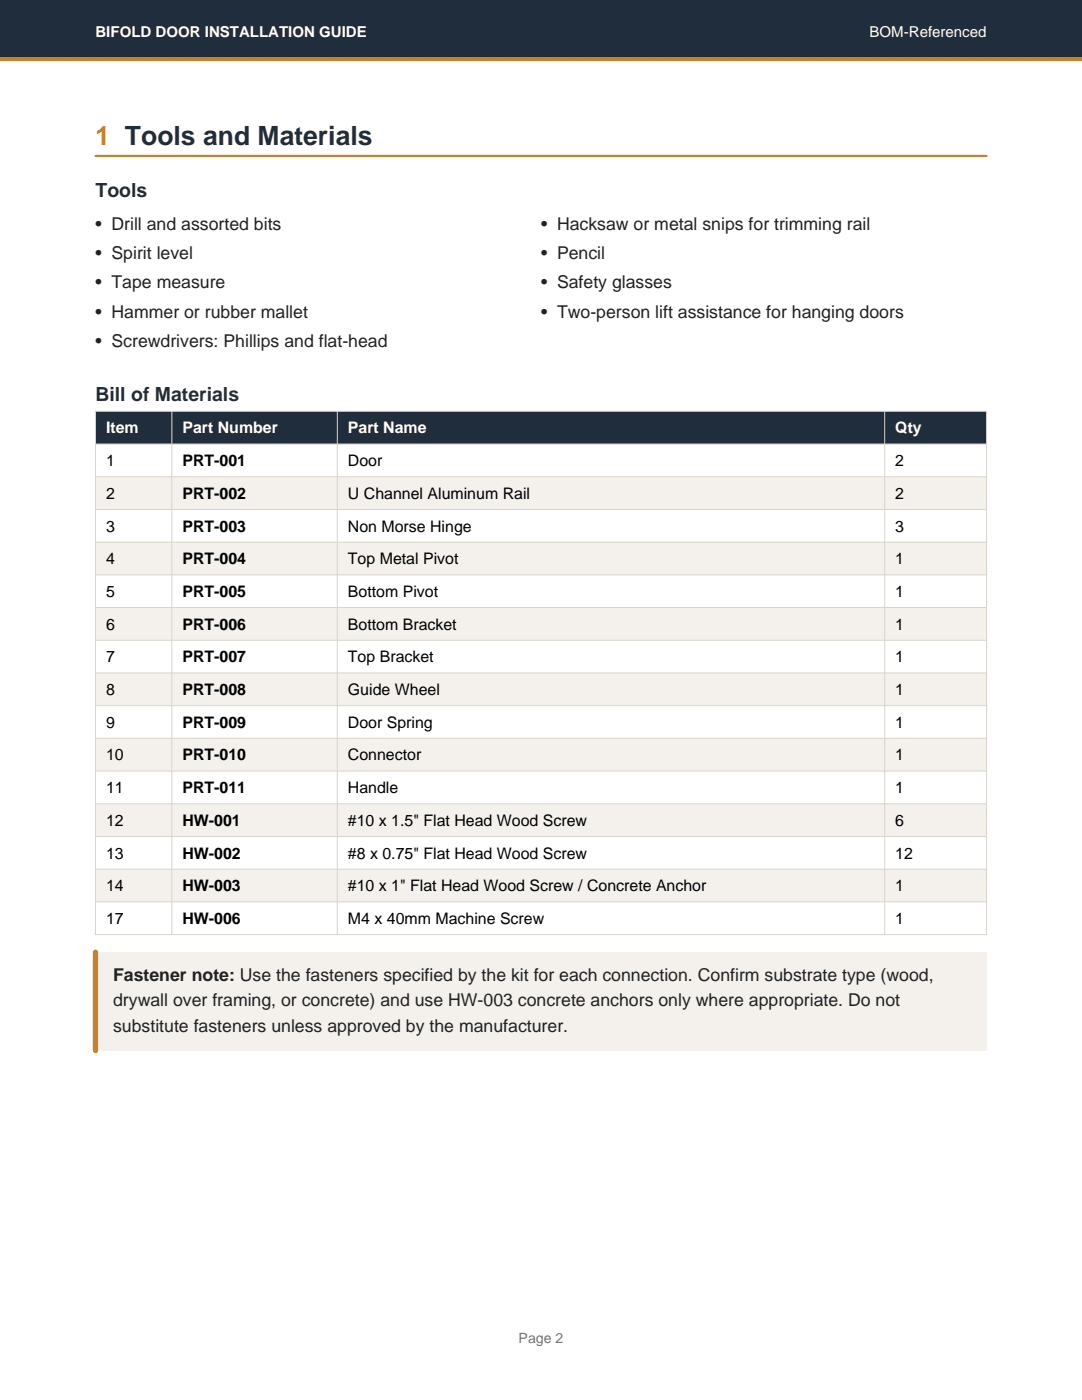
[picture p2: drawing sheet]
<svg xmlns="http://www.w3.org/2000/svg" width="216mm" height="279mm" viewBox="0 0 216 279" stroke-linecap="round" stroke-linejoin="round" font-family="sans-serif">
<defs><g id="words">
<text font-size="5.3" fill="#c8802a" x="19" y="29">1 Tools and Materials</text>
<g font-size="3.9" fill="#1f2d3d">
<text x="19" y="39.2">Tools</text>
<text x="19" y="80">Bill of Materials</text>
</g>
<g font-size="3.5" fill="#222">
<text x="19" y="45.9">• Drill and assorted bits</text>
<text x="107.9" y="45.9">• Hacksaw or metal snips for trimming rail</text>
<text x="19" y="51.8">• Spirit level</text>
<text x="107.9" y="51.8">• Pencil</text>
<text x="19" y="57.6">• Tape measure</text>
<text x="107.9" y="57.6">• Safety glasses</text>
<text x="19" y="63.4">• Hammer or rubber mallet</text>
<text x="107.9" y="63.4">• Two-person lift assistance for hanging doors</text>
<text x="19" y="69.2">• Screwdrivers: Phillips and flat-head</text>
<text x="22.6" y="195.7">Fastener note: Use the fasteners specified by the kit for each connection. Confirm substrate type (wood,</text>
<text x="22.6" y="200.8">drywall over framing, or concrete) and use HW-003 concrete anchors only where appropriate. Do not</text>
<text x="22.6" y="205.9">substitute fasteners unless approved by the manufacturer.</text>
</g>
<g font-size="3.2" fill="#fff">
<text x="21.2" y="86.5">Item</text>
<text x="36.4" y="86.5">Part Number</text>
<text x="69.4" y="86.5">Part Name</text>
<text x="178.6" y="86.5">Qty</text>
</g>
<g font-size="3.2">
<text x="21.2" y="93">1</text>
<text x="36.4" y="93">PRT-001</text>
<text x="69.4" y="93">Door</text>
<text x="178.6" y="93">2</text>
<text x="21.2" y="99.6">2</text>
<text x="36.4" y="99.6">PRT-002</text>
<text x="69.4" y="99.6">U Channel Aluminum Rail</text>
<text x="178.6" y="99.6">2</text>
<text x="21.2" y="106.1">3</text>
<text x="36.4" y="106.1">PRT-003</text>
<text x="69.4" y="106.1">Non Morse Hinge</text>
<text x="178.6" y="106.1">3</text>
<text x="21.2" y="112.6">4</text>
<text x="36.4" y="112.6">PRT-004</text>
<text x="69.4" y="112.6">Top Metal Pivot</text>
<text x="178.6" y="112.6">1</text>
<text x="21.2" y="119.1">5</text>
<text x="36.4" y="119.1">PRT-005</text>
<text x="69.4" y="119.1">Bottom Pivot</text>
<text x="178.6" y="119.1">1</text>
<text x="21.2" y="125.7">6</text>
<text x="36.4" y="125.7">PRT-006</text>
<text x="69.4" y="125.7">Bottom Bracket</text>
<text x="178.6" y="125.7">1</text>
<text x="21.2" y="132.2">7</text>
<text x="36.4" y="132.2">PRT-007</text>
<text x="69.4" y="132.2">Top Bracket</text>
<text x="178.6" y="132.2">1</text>
<text x="21.2" y="138.7">8</text>
<text x="36.4" y="138.7">PRT-008</text>
<text x="69.4" y="138.7">Guide Wheel</text>
<text x="178.6" y="138.7">1</text>
<text x="21.2" y="145.2">9</text>
<text x="36.4" y="145.2">PRT-009</text>
<text x="69.4" y="145.2">Door Spring</text>
<text x="178.6" y="145.2">1</text>
<text x="21.2" y="151.8">10</text>
<text x="36.4" y="151.8">PRT-010</text>
<text x="69.4" y="151.8">Connector</text>
<text x="178.6" y="151.8">1</text>
<text x="21.2" y="158.3">11</text>
<text x="36.4" y="158.3">PRT-011</text>
<text x="69.4" y="158.3">Handle</text>
<text x="178.6" y="158.3">1</text>
<text x="21.2" y="164.8">12</text>
<text x="36.4" y="164.8">HW-001</text>
<text x="69.4" y="164.8">#10 x 1.5&quot; Flat Head Wood Screw</text>
<text x="178.6" y="164.8">6</text>
<text x="21.2" y="171.3">13</text>
<text x="36.4" y="171.3">HW-002</text>
<text x="69.4" y="171.3">#8 x 0.75&quot; Flat Head Wood Screw</text>
<text x="178.6" y="171.3">12</text>
<text x="21.2" y="177.9">14</text>
<text x="36.4" y="177.9">HW-003</text>
<text x="69.4" y="177.9">#10 x 1&quot; Flat Head Wood Screw / Concrete Anchor</text>
<text x="178.6" y="177.9">1</text>
<text x="21.2" y="184.4">17</text>
<text x="36.4" y="184.4">HW-006</text>
<text x="69.4" y="184.4">M4 x 40mm Machine Screw</text>
<text x="178.6" y="184.4">1</text>
</g>
<g font-size="3" fill="#fff">
<text x="19" y="7.4">BIFOLD DOOR INSTALLATION GUIDE</text>
<text x="173.5" y="7.4">BOM-Referenced</text>
</g>
<text font-size="2.8" fill="#6b7280" x="103.5" y="268">Page 2</text>
</g></defs>
<path d="M0 0h215.9v11.4h-215.9z" fill-rule="evenodd" fill="#1f2d3d"/>
<path d="M0 11.4h215.9v.8h-215.9z" fill-rule="evenodd" fill="#c8802a"/>
<path d="M19 31.1h177.8" fill="none" stroke="#c8802a" stroke-width=".42"/>
<path d="M19 82.1h177.8v6.5h-177.8z" fill-rule="evenodd" fill="#1f2d3d"/>
<g fill="#f4f1ec">
<path d="M19 95.1h177.8v6.6h-177.8z" fill-rule="evenodd"/>
<path d="M19 108.2h177.8v6.5h-177.8z" fill-rule="evenodd"/>
<path d="M19 121.2h177.8v6.6h-177.8z" fill-rule="evenodd"/>
<path d="M19 134.3h177.8v6.5h-177.8z" fill-rule="evenodd"/>
<path d="M19 147.4h177.8v6.5h-177.8z" fill-rule="evenodd"/>
<path d="M19 160.4h177.8v6.5h-177.8z" fill-rule="evenodd"/>
<path d="M19 173.5h177.8v6.5h-177.8z" fill-rule="evenodd"/>
</g>
<g fill="none" stroke="#d9d4cb" stroke-width=".2">
<path d="M19 82.1h177.8v104.4h-177.8zM19 88.6h177.8M19 95.1h177.8M34.3 82.1v104.4M67.3 82.1v104.4M176.5 82.1v104.4M19 101.7h177.8M19 108.2h177.8M19 114.7h177.8M19 121.2h177.8M19 127.8h177.8M19 134.3h177.8"/>
<path d="M19 140.8h177.8M19 147.4h177.8M19 153.9h177.8M19 160.4h177.8M19 166.9h177.8M19 173.5h177.8M19 180h177.8"/>
</g>
<path d="M19 190h177.8v19.6h-177.8z" fill-rule="evenodd" fill="#f4f1ec"/>
<path d="M19 190v19.6" fill="none" stroke="#c8802a" stroke-width="1.1"/>
<use href="#words"/>
</svg>
